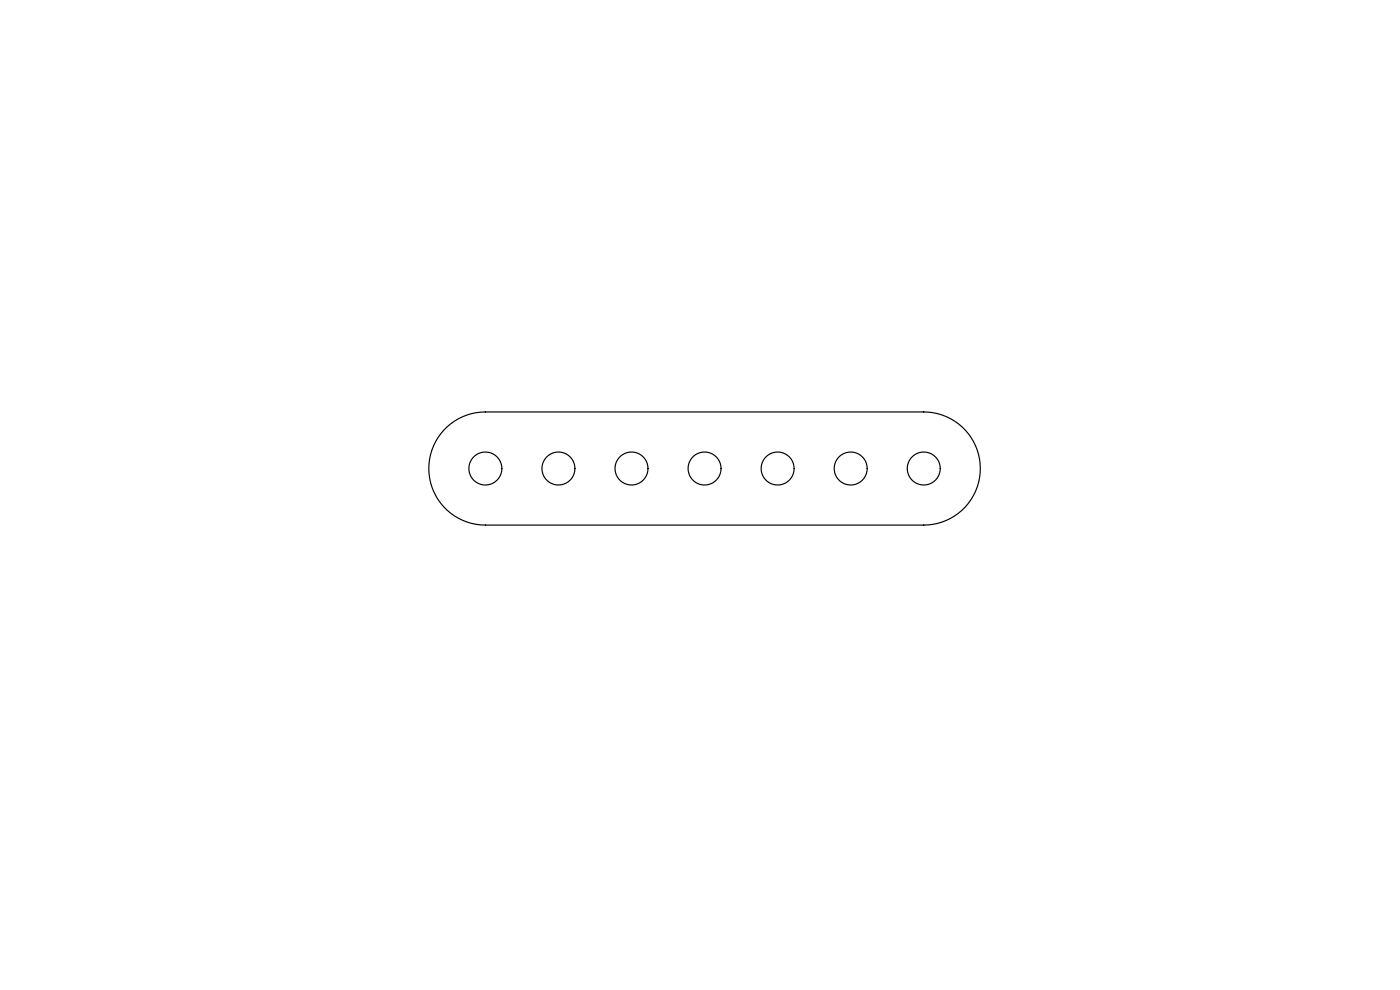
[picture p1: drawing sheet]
<svg xmlns="http://www.w3.org/2000/svg" width="297mm" height="210mm" viewBox="0 0 297 210" stroke-linecap="round" stroke-linejoin="round" font-family="sans-serif">
<g fill="none" stroke="#000" stroke-width=".25">
<path d="M94.1 91.3a12 12 0 0 1 8.9-3.9h93a12 12 0 0 1 12 12 12 12 0 0 1-12 12h-93a12 12 0 0 1-11-7.2 12 12 0 0 1 2.1-12.9z"/>
<circle cx="103" cy="99.4" r="3.5"/>
<circle cx="118.5" cy="99.4" r="3.5"/>
<circle cx="134" cy="99.4" r="3.5"/>
<circle cx="149.5" cy="99.4" r="3.5"/>
<circle cx="165" cy="99.4" r="3.5"/>
<circle cx="180.5" cy="99.4" r="3.5"/>
<circle cx="196" cy="99.4" r="3.5"/>
</g>
</svg>
